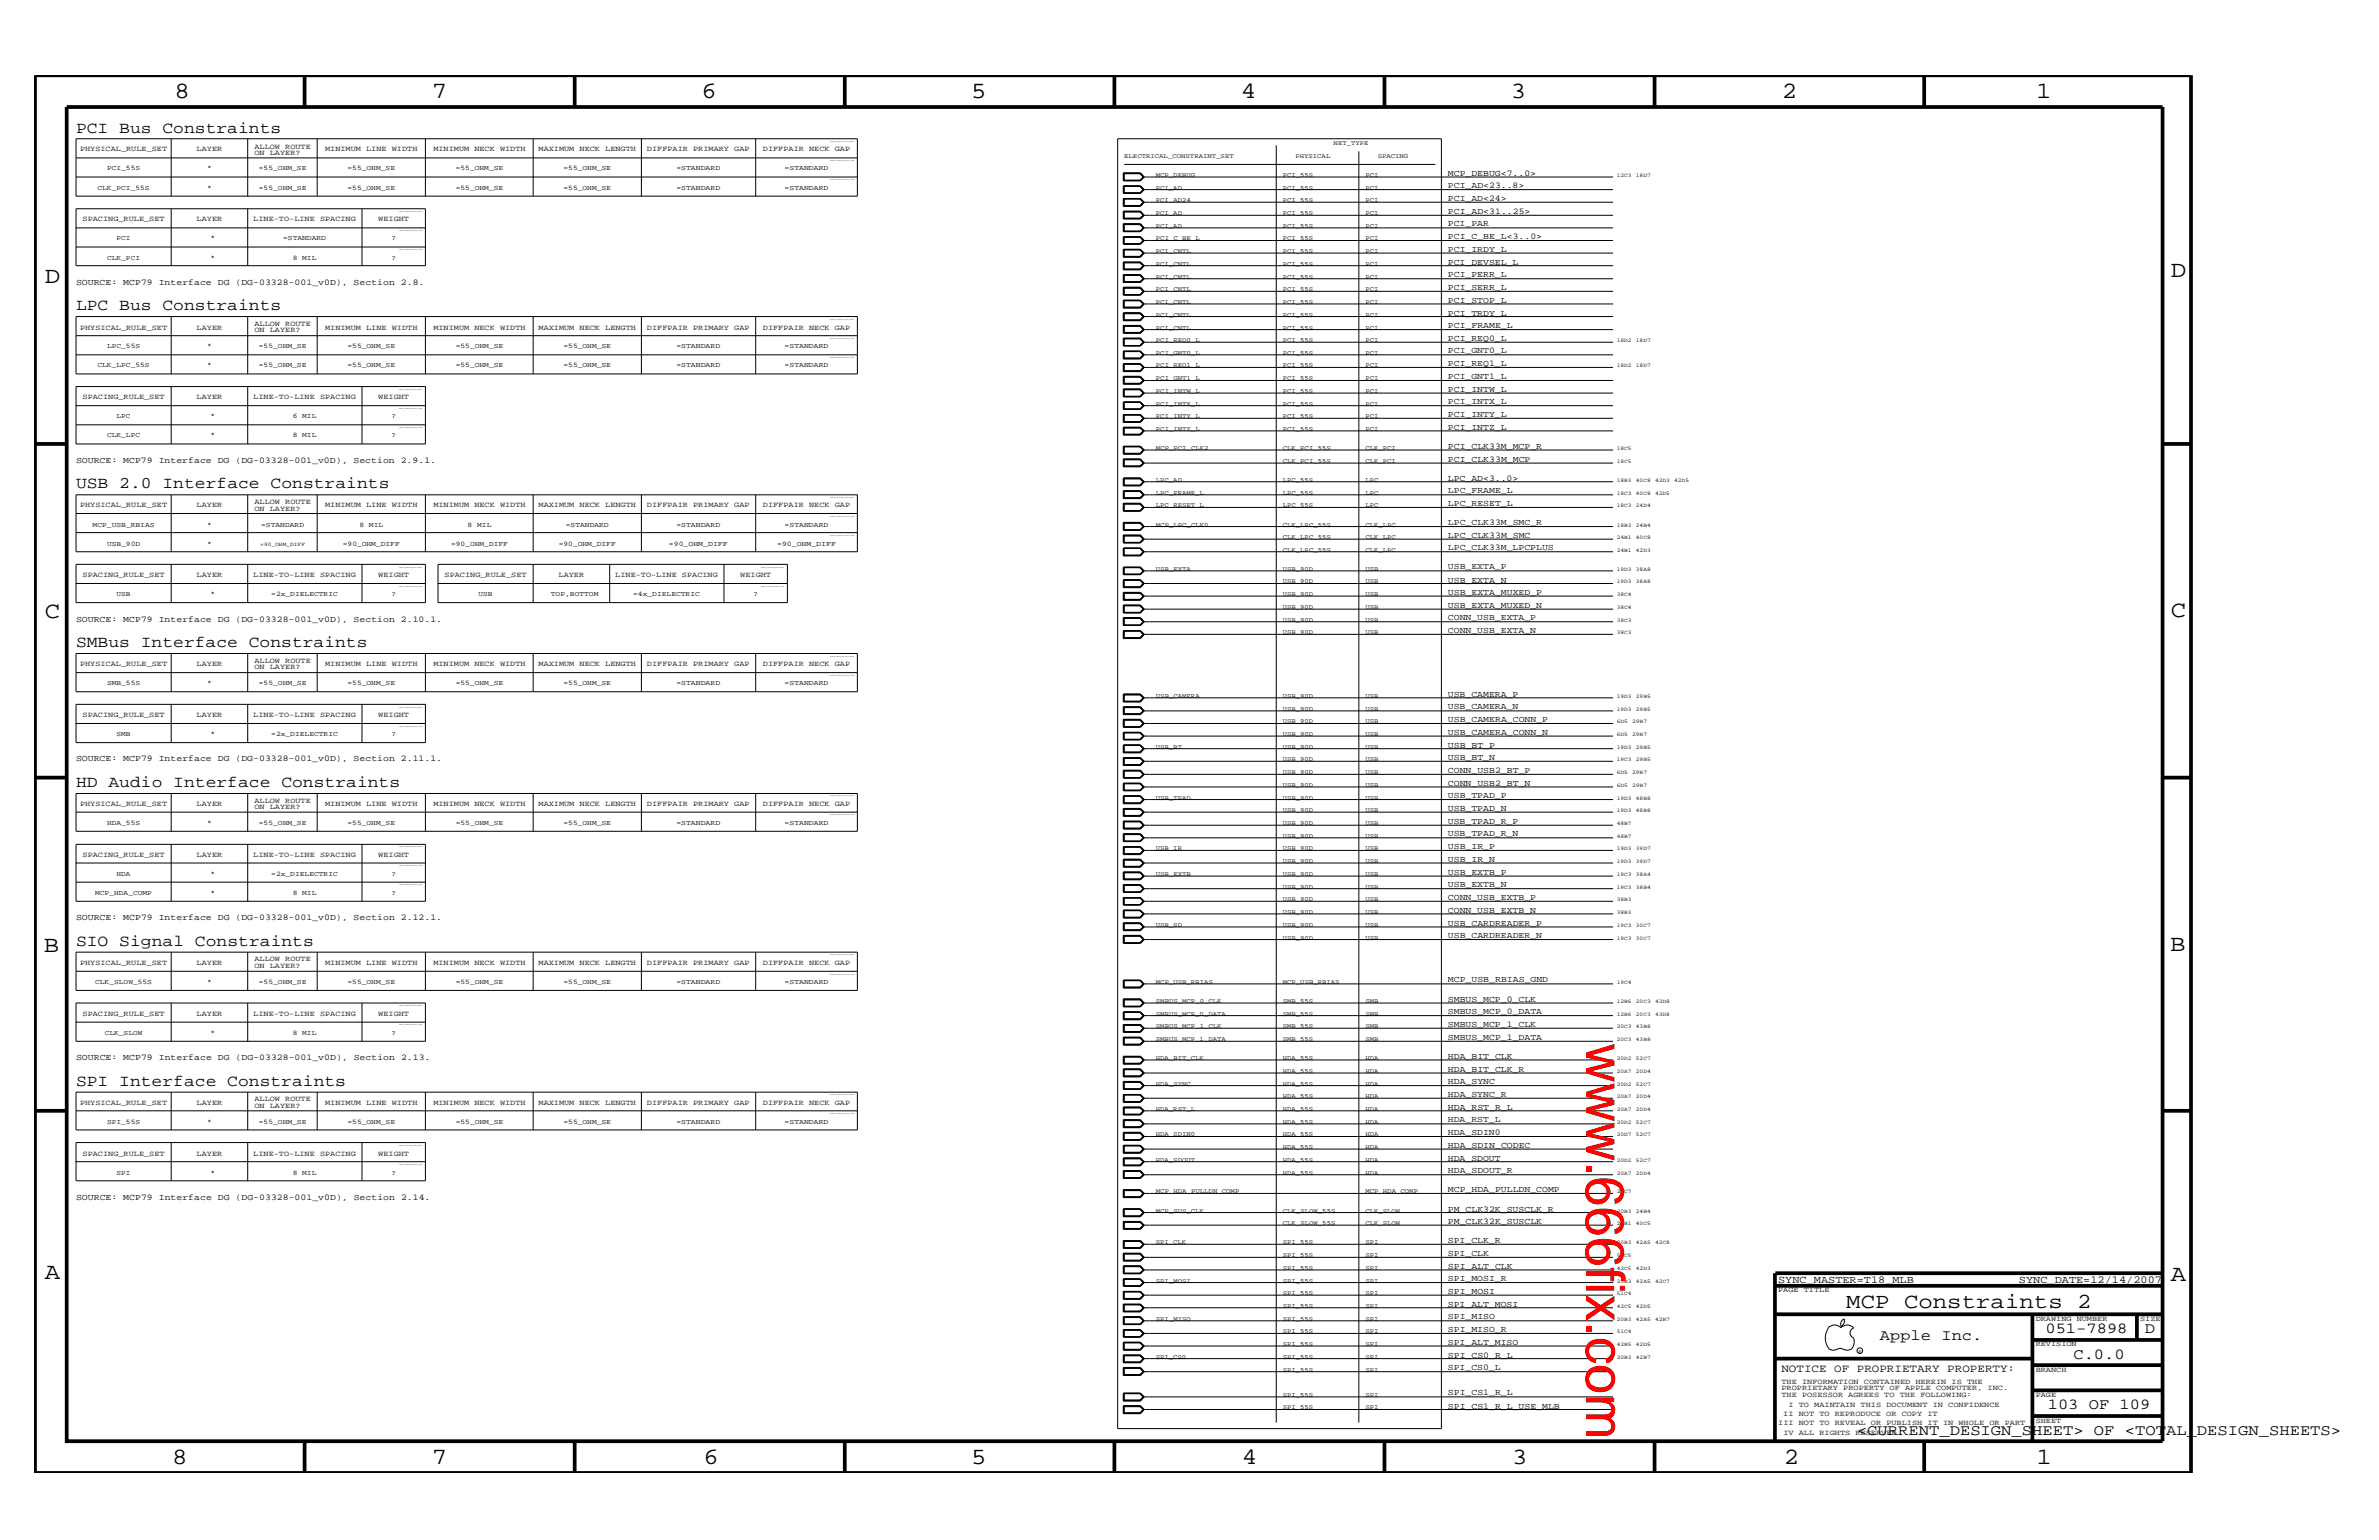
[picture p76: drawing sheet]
<svg xmlns="http://www.w3.org/2000/svg" width="432mm" height="279mm" viewBox="0 0 432 279" stroke-linecap="round" stroke-linejoin="round" font-family="sans-serif">
<defs><g id="words">
<text font-size="9.9" fill="#f00" x="287.9" y="189.3" transform="rotate(90 287.9 189.3)">www.666fix.com</text>
<g font-size="4.2">
<text x="31.7" y="17.8">8</text>
<text x="78.4" y="17.8">7</text>
<text x="127.3" y="17.8">6</text>
<text x="176.3" y="17.8">5</text>
<text x="225.2" y="17.8">4</text>
<text x="274.2" y="17.8">3</text>
<text x="323.4" y="17.8">2</text>
<text x="369.6" y="17.8">1</text>
<text x="8.1" y="51.3">D</text>
<text x="394" y="50.3">D</text>
<text x="8.1" y="112.1">C</text>
<text x="394" y="111.9">C</text>
<text x="8" y="172.7">B</text>
<text x="393.9" y="172.5">B</text>
<text x="8.1" y="232">A</text>
<text x="394" y="232.4">A</text>
<text x="31.2" y="265.6">8</text>
<text x="78.4" y="265.6">7</text>
<text x="127.7" y="265.6">6</text>
<text x="176.3" y="265.6">5</text>
<text x="225.4" y="265.6">4</text>
<text x="274.5" y="265.6">3</text>
<text x="323.8" y="265.6">2</text>
<text x="369.7" y="265.6">1</text>
</g>
<text font-size="3.9" x="335.1" y="237.3">MCP Constraints 2</text>
<g font-size="3">
<text x="13.8" y="24.1">PCI Bus Constraints</text>
<text x="13.8" y="56.3">LPC Bus Constraints</text>
<text x="13.8" y="88.6">USB 2.0 Interface Constraints</text>
<text x="13.8" y="117.4">SMBus Interface Constraints</text>
<text x="13.8" y="142.8">HD Audio Interface Constraints</text>
<text x="13.8" y="171.6">SIO Signal Constraints</text>
<text x="13.8" y="197">SPI Interface Constraints</text>
</g>
<g font-size="2.8">
<text x="341.2" y="243.1">Apple Inc.</text>
<text x="371.3" y="241.9">051-7898</text>
<text x="389.3" y="241.9">D</text>
<text x="376.3" y="246.5">C.0.0</text>
<text x="371.7" y="255.7">103 OF 109</text>
<text x="337.1" y="260.4">&lt;CURRENT_DESIGN_SHEET&gt; OF &lt;TOTAL_DESIGN_SHEETS&gt;</text>
</g>
<text font-size="2" x="323.3" y="248.9">NOTICE OF PROPRIETARY PROPERTY:</text>
<g font-size="1.9">
<text x="322.7" y="232.7">SYNC_MASTER=T18_MLB</text>
<text x="366.4" y="232.7">SYNC_DATE=12/14/2007</text>
</g>
<g font-size="1.6">
<text x="262.8" y="34.1">PCI_AD&lt;23..8&gt;</text>
<text x="262.8" y="31.9">MCP_DEBUG&lt;7..0&gt;</text>
<text x="262.8" y="38.8">PCI_AD&lt;31..25&gt;</text>
<text x="262.8" y="41.1">PCI_PAR</text>
<text x="262.8" y="36.5">PCI_AD&lt;24&gt;</text>
<text x="262.8" y="45.7">PCI_IRDY_L</text>
<text x="262.8" y="43.4">PCI_C_BE_L&lt;3..0&gt;</text>
<text x="13.8" y="51.7">SOURCE: MCP79 Interface DG (DG-03328-001_v0D), Section 2.8.</text>
<text x="262.8" y="48">PCI_DEVSEL_L</text>
<text x="262.8" y="52.6">PCI_SERR_L</text>
<text x="262.8" y="50.3">PCI_PERR_L</text>
<text x="262.8" y="59.5">PCI_FRAME_L</text>
<text x="262.8" y="57.3">PCI_TRDY_L</text>
<text x="262.8" y="54.9">PCI_STOP_L</text>
<text x="262.8" y="64.1">PCI_GNT0_L</text>
<text x="262.8" y="61.8">PCI_REQ0_L</text>
<text x="262.8" y="66.5">PCI_REQ1_L</text>
<text x="262.8" y="68.8">PCI_GNT1_L</text>
<text x="262.8" y="71.1">PCI_INTW_L</text>
<text x="262.8" y="75.7">PCI_INTY_L</text>
<text x="262.8" y="73.3">PCI_INTX_L</text>
<text x="262.8" y="78">PCI_INTZ_L</text>
<text x="262.8" y="81.5">PCI_CLK33M_MCP_R</text>
<text x="262.8" y="83.8">PCI_CLK33M_MCP</text>
<text x="13.8" y="84">SOURCE: MCP79 Interface DG (DG-03328-001_v0D), Section 2.9.1.</text>
<text x="262.8" y="87.2">LPC_AD&lt;3..0&gt;</text>
<text x="262.8" y="89.5">LPC_FRAME_L</text>
<text x="262.8" y="91.8">LPC_RESET_L</text>
<text x="262.8" y="95.3">LPC_CLK33M_SMC_R</text>
<text x="262.8" y="97.6">LPC_CLK33M_SMC</text>
<text x="262.8" y="99.9">LPC_CLK33M_LPCPLUS</text>
<text x="262.8" y="105.7">USB_EXTA_N</text>
<text x="262.8" y="108">USB_EXTA_MUXED_P</text>
<text x="262.8" y="103.3">USB_EXTA_P</text>
<text x="13.8" y="112.8">SOURCE: MCP79 Interface DG (DG-03328-001_v0D), Section 2.10.1.</text>
<text x="262.8" y="110.3">USB_EXTA_MUXED_N</text>
<text x="262.8" y="112.6">CONN_USB_EXTA_P</text>
<text x="262.8" y="114.8">CONN_USB_EXTA_N</text>
<text x="262.8" y="131">USB_CAMERA_CONN_P</text>
<text x="262.8" y="126.4">USB_CAMERA_P</text>
<text x="262.8" y="128.7">USB_CAMERA_N</text>
<text x="262.8" y="135.7">USB_BT_P</text>
<text x="262.8" y="138">USB_BT_N</text>
<text x="262.8" y="133.3">USB_CAMERA_CONN_N</text>
<text x="13.8" y="138.1">SOURCE: MCP79 Interface DG (DG-03328-001_v0D), Section 2.11.1.</text>
<text x="262.8" y="142.5">CONN_USB2_BT_N</text>
<text x="262.8" y="140.2">CONN_USB2_BT_P</text>
<text x="262.8" y="144.8">USB_TPAD_P</text>
<text x="262.8" y="147.2">USB_TPAD_N</text>
<text x="262.8" y="149.5">USB_TPAD_R_P</text>
<text x="262.8" y="154">USB_IR_P</text>
<text x="262.8" y="151.8">USB_TPAD_R_N</text>
<text x="262.8" y="156.4">USB_IR_N</text>
<text x="262.8" y="158.7">USB_EXTB_P</text>
<text x="262.8" y="161">USB_EXTB_N</text>
<text x="13.8" y="167">SOURCE: MCP79 Interface DG (DG-03328-001_v0D), Section 2.12.1.</text>
<text x="262.8" y="167.9">USB_CARDREADER_P</text>
<text x="262.8" y="165.6">CONN_USB_EXTB_N</text>
<text x="262.8" y="163.3">CONN_USB_EXTB_P</text>
<text x="262.8" y="170.2">USB_CARDREADER_N</text>
<text x="262.8" y="178.3">MCP_USB_RBIAS_GND</text>
<text x="262.8" y="184">SMBUS_MCP_0_DATA</text>
<text x="262.8" y="181.7">SMBUS_MCP_0_CLK</text>
<text x="262.8" y="186.4">SMBUS_MCP_1_CLK</text>
<text x="262.8" y="188.7">SMBUS_MCP_1_DATA</text>
<text x="13.8" y="192.3">SOURCE: MCP79 Interface DG (DG-03328-001_v0D), Section 2.13.</text>
<text x="262.8" y="194.4">HDA_BIT_CLK_R</text>
<text x="262.8" y="192.1">HDA_BIT_CLK</text>
<text x="262.8" y="196.7">HDA_SYNC</text>
<text x="262.8" y="201.4">HDA_RST_R_L</text>
<text x="262.8" y="203.7">HDA_RST_L</text>
<text x="262.8" y="199">HDA_SYNC_R</text>
<text x="262.8" y="208.2">HDA_SDIN_CODEC</text>
<text x="262.8" y="205.9">HDA_SDIN0</text>
<text x="262.8" y="212.9">HDA_SDOUT_R</text>
<text x="262.8" y="210.6">HDA_SDOUT</text>
<text x="13.8" y="217.7">SOURCE: MCP79 Interface DG (DG-03328-001_v0D), Section 2.14.</text>
<text x="262.8" y="219.8">PM_CLK32K_SUSCLK_R</text>
<text x="262.8" y="216.4">MCP_HDA_PULLDN_COMP</text>
<text x="262.8" y="222.1">PM_CLK32K_SUSCLK</text>
<text x="262.8" y="225.6">SPI_CLK_R</text>
<text x="262.8" y="227.9">SPI_CLK</text>
<text x="262.8" y="230.2">SPI_ALT_CLK</text>
<text x="262.8" y="232.4">SPI_MOSI_R</text>
<text x="262.8" y="239.4">SPI_MISO</text>
<text x="262.8" y="234.8">SPI_MOSI</text>
<text x="262.8" y="237.1">SPI_ALT_MOSI</text>
<text x="262.8" y="241.7">SPI_MISO_R</text>
<text x="262.8" y="244">SPI_ALT_MISO</text>
<text x="262.8" y="246.3">SPI_CS0_R_L</text>
<text x="262.8" y="248.6">SPI_CS0_L</text>
<text x="262.8" y="255.6">SPI_CS1_R_L_USE_MLB</text>
<text x="262.8" y="253.2">SPI_CS1_R_L</text>
</g>
<g font-size="1.4">
<text x="14.5" y="27.5">PHYSICAL_RULE_SET</text>
<text x="35.7" y="27.5">LAYER</text>
<text x="46.2" y="27">ALLOW ROUTE</text>
<text x="46.2" y="28.1">ON LAYER?</text>
<text x="59" y="27.5">MINIMUM LINE WIDTH</text>
<text x="78.7" y="27.5">MINIMUM NECK WIDTH</text>
<text x="97.7" y="27.5">MAXIMUM NECK LENGTH</text>
<text x="117.4" y="27.5">DIFFPAIR PRIMARY GAP</text>
<text x="138.5" y="27.5">DIFFPAIR NECK GAP</text>
<text x="15" y="40.2">SPACING_RULE_SET</text>
<text x="35.7" y="40.2">LAYER</text>
<text x="46" y="40.2">LINE-TO-LINE SPACING</text>
<text x="68.7" y="40.2">WEIGHT</text>
<text x="14.5" y="59.8">PHYSICAL_RULE_SET</text>
<text x="35.7" y="59.8">LAYER</text>
<text x="46.2" y="59.2">ALLOW ROUTE</text>
<text x="59" y="59.8">MINIMUM LINE WIDTH</text>
<text x="78.7" y="59.8">MINIMUM NECK WIDTH</text>
<text x="97.7" y="59.8">MAXIMUM NECK LENGTH</text>
<text x="117.4" y="59.8">DIFFPAIR PRIMARY GAP</text>
<text x="138.5" y="59.8">DIFFPAIR NECK GAP</text>
<text x="46.2" y="60.3">ON LAYER?</text>
<text x="15" y="72.4">SPACING_RULE_SET</text>
<text x="35.7" y="72.4">LAYER</text>
<text x="46" y="72.4">LINE-TO-LINE SPACING</text>
<text x="68.7" y="72.4">WEIGHT</text>
<text x="14.5" y="92.1">PHYSICAL_RULE_SET</text>
<text x="35.7" y="92.1">LAYER</text>
<text x="46.2" y="91.5">ALLOW ROUTE</text>
<text x="46.2" y="92.7">ON LAYER?</text>
<text x="59" y="92.1">MINIMUM LINE WIDTH</text>
<text x="78.7" y="92.1">MINIMUM NECK WIDTH</text>
<text x="97.7" y="92.1">MAXIMUM NECK LENGTH</text>
<text x="117.4" y="92.1">DIFFPAIR PRIMARY GAP</text>
<text x="138.5" y="92.1">DIFFPAIR NECK GAP</text>
<text x="15" y="104.8">SPACING_RULE_SET</text>
<text x="35.7" y="104.8">LAYER</text>
<text x="46" y="104.8">LINE-TO-LINE SPACING</text>
<text x="68.7" y="104.8">WEIGHT</text>
<text x="80.7" y="104.8">SPACING_RULE_SET</text>
<text x="101.4" y="104.8">LAYER</text>
<text x="111.7" y="104.8">LINE-TO-LINE SPACING</text>
<text x="134.4" y="104.8">WEIGHT</text>
<text x="14.5" y="120.8">PHYSICAL_RULE_SET</text>
<text x="35.7" y="120.8">LAYER</text>
<text x="46.2" y="120.3">ALLOW ROUTE</text>
<text x="46.2" y="121.4">ON LAYER?</text>
<text x="59" y="120.8">MINIMUM LINE WIDTH</text>
<text x="78.7" y="120.8">MINIMUM NECK WIDTH</text>
<text x="97.7" y="120.8">MAXIMUM NECK LENGTH</text>
<text x="117.4" y="120.8">DIFFPAIR PRIMARY GAP</text>
<text x="138.5" y="120.8">DIFFPAIR NECK GAP</text>
<text x="15" y="130.1">SPACING_RULE_SET</text>
<text x="35.7" y="130.1">LAYER</text>
<text x="46" y="130.1">LINE-TO-LINE SPACING</text>
<text x="68.7" y="130.1">WEIGHT</text>
<text x="14.5" y="146.2">PHYSICAL_RULE_SET</text>
<text x="35.7" y="146.2">LAYER</text>
<text x="46.2" y="145.7">ALLOW ROUTE</text>
<text x="46.2" y="146.8">ON LAYER?</text>
<text x="59" y="146.2">MINIMUM LINE WIDTH</text>
<text x="78.7" y="146.2">MINIMUM NECK WIDTH</text>
<text x="97.7" y="146.2">MAXIMUM NECK LENGTH</text>
<text x="117.4" y="146.2">DIFFPAIR PRIMARY GAP</text>
<text x="138.5" y="146.2">DIFFPAIR NECK GAP</text>
<text x="15" y="155.5">SPACING_RULE_SET</text>
<text x="35.7" y="155.5">LAYER</text>
<text x="46" y="155.5">LINE-TO-LINE SPACING</text>
<text x="68.7" y="155.5">WEIGHT</text>
<text x="14.5" y="175">PHYSICAL_RULE_SET</text>
<text x="35.7" y="175">LAYER</text>
<text x="46.2" y="174.4">ALLOW ROUTE</text>
<text x="46.2" y="175.6">ON LAYER?</text>
<text x="59" y="175">MINIMUM LINE WIDTH</text>
<text x="78.7" y="175">MINIMUM NECK WIDTH</text>
<text x="97.7" y="175">MAXIMUM NECK LENGTH</text>
<text x="117.4" y="175">DIFFPAIR PRIMARY GAP</text>
<text x="138.5" y="175">DIFFPAIR NECK GAP</text>
<text x="15" y="184.3">SPACING_RULE_SET</text>
<text x="35.7" y="184.3">LAYER</text>
<text x="46" y="184.3">LINE-TO-LINE SPACING</text>
<text x="68.7" y="184.3">WEIGHT</text>
<text x="14.5" y="200.4">PHYSICAL_RULE_SET</text>
<text x="35.7" y="200.4">LAYER</text>
<text x="46.2" y="199.8">ALLOW ROUTE</text>
<text x="46.2" y="201">ON LAYER?</text>
<text x="59" y="200.4">MINIMUM LINE WIDTH</text>
<text x="78.7" y="200.4">MINIMUM NECK WIDTH</text>
<text x="97.7" y="200.4">MAXIMUM NECK LENGTH</text>
<text x="117.4" y="200.4">DIFFPAIR PRIMARY GAP</text>
<text x="138.5" y="200.4">DIFFPAIR NECK GAP</text>
<text x="15" y="209.7">SPACING_RULE_SET</text>
<text x="35.7" y="209.7">LAYER</text>
<text x="46" y="209.7">LINE-TO-LINE SPACING</text>
<text x="68.7" y="209.7">WEIGHT</text>
<text x="322.7" y="234.4">PAGE TITLE</text>
<text x="369.5" y="239.6">DRAWING NUMBER</text>
<text x="388.5" y="239.6">SIZE</text>
<text x="369.5" y="244.2">REVISION</text>
<text x="323.3" y="251.1">THE INFORMATION CONTAINED HEREIN IS THE</text>
<text x="369.5" y="248.9">BRANCH</text>
<text x="323.3" y="253.4">THE POSESSOR AGREES TO THE FOLLOWING:</text>
<text x="323.3" y="252.3">PROPRIETARY PROPERTY OF APPLE COMPUTER, INC.</text>
<text x="323.7" y="256.9">II NOT TO REPRODUCE OR COPY IT</text>
<text x="324.6" y="255.2">I TO MAINTAIN THIS DOCUMENT IN CONFIDENCE</text>
<text x="369.5" y="253.4">PAGE</text>
<text x="322.7" y="258.6">III NOT TO REVEAL OR PUBLISH IT IN WHOLE OR PART</text>
<text x="323.7" y="260.4">IV ALL RIGHTS RESERVED</text>
<text x="369.5" y="258.1">SHEET</text>
</g>
<g font-size="1.3">
<text x="17.7" y="34.4">CLK_PCI_55S</text>
<text x="19.4" y="30.9">PCI_55S</text>
<text x="37.6" y="34.4">*</text>
<text x="37.6" y="30.9">*</text>
<text x="47" y="30.9">=55_OHM_SE</text>
<text x="47" y="34.4">=55_OHM_SE</text>
<text x="63.1" y="34.4">=55_OHM_SE</text>
<text x="63.1" y="30.9">=55_OHM_SE</text>
<text x="82.7" y="30.9">=55_OHM_SE</text>
<text x="82.7" y="34.4">=55_OHM_SE</text>
<text x="102.3" y="34.4">=55_OHM_SE</text>
<text x="102.3" y="30.9">=55_OHM_SE</text>
<text x="122.8" y="34.4">=STANDARD</text>
<text x="122.8" y="30.9">=STANDARD</text>
<text x="142.4" y="34.4">=STANDARD</text>
<text x="142.4" y="30.9">=STANDARD</text>
<text x="19.4" y="47.1">CLK_PCI</text>
<text x="21.2" y="43.6">PCI</text>
<text x="38.2" y="47.1">*</text>
<text x="38.2" y="43.6">*</text>
<text x="51.4" y="43.6">=STANDARD</text>
<text x="53.1" y="47.1">8 MIL</text>
<text x="71" y="47.1">?</text>
<text x="71" y="43.6">?</text>
<text x="19.4" y="63.2">LPC_55S</text>
<text x="37.6" y="63.2">*</text>
<text x="47" y="63.2">=55_OHM_SE</text>
<text x="63.1" y="63.2">=55_OHM_SE</text>
<text x="82.7" y="63.2">=55_OHM_SE</text>
<text x="102.3" y="63.2">=55_OHM_SE</text>
<text x="122.8" y="63.2">=STANDARD</text>
<text x="142.4" y="63.2">=STANDARD</text>
<text x="17.7" y="66.7">CLK_LPC_55S</text>
<text x="37.6" y="66.7">*</text>
<text x="47" y="66.7">=55_OHM_SE</text>
<text x="63.1" y="66.7">=55_OHM_SE</text>
<text x="82.7" y="66.7">=55_OHM_SE</text>
<text x="102.3" y="66.7">=55_OHM_SE</text>
<text x="122.8" y="66.7">=STANDARD</text>
<text x="142.4" y="66.7">=STANDARD</text>
<text x="21.2" y="75.9">LPC</text>
<text x="38.2" y="75.9">*</text>
<text x="53.1" y="75.9">6 MIL</text>
<text x="71" y="75.9">?</text>
<text x="19.4" y="79.4">CLK_LPC</text>
<text x="38.2" y="79.4">*</text>
<text x="53.1" y="79.4">8 MIL</text>
<text x="71" y="79.4">?</text>
<text x="16.8" y="95.5">MCP_USB_RBIAS</text>
<text x="37.6" y="95.5">*</text>
<text x="47.4" y="95.5">=STANDARD</text>
<text x="65.2" y="95.5">8 MIL</text>
<text x="84.9" y="95.5">8 MIL</text>
<text x="102.7" y="95.5">=STANDARD</text>
<text x="122.8" y="95.5">=STANDARD</text>
<text x="142.4" y="95.5">=STANDARD</text>
<text x="19.4" y="99">USB_90D</text>
<text x="37.6" y="99">*</text>
<text x="62.2" y="99">=90_OHM_DIFF</text>
<text x="81.9" y="99">=90_OHM_DIFF</text>
<text x="101.4" y="99">=90_OHM_DIFF</text>
<text x="121.4" y="99">=90_OHM_DIFF</text>
<text x="141.1" y="99">=90_OHM_DIFF</text>
<text x="21.2" y="108.1">USB</text>
<text x="38.2" y="108.1">*</text>
<text x="49.2" y="108.1">=2x_DIELECTRIC</text>
<text x="71" y="108.1">?</text>
<text x="86.9" y="108.1">USB</text>
<text x="100" y="108.1">TOP,BOTTOM</text>
<text x="114.9" y="108.1">=4x_DIELECTRIC</text>
<text x="136.7" y="108.1">?</text>
<text x="19.4" y="124.3">SMB_55S</text>
<text x="37.6" y="124.3">*</text>
<text x="47" y="124.3">=55_OHM_SE</text>
<text x="63.1" y="124.3">=55_OHM_SE</text>
<text x="82.7" y="124.3">=55_OHM_SE</text>
<text x="102.3" y="124.3">=55_OHM_SE</text>
<text x="122.8" y="124.3">=STANDARD</text>
<text x="142.4" y="124.3">=STANDARD</text>
<text x="21.2" y="133.5">SMB</text>
<text x="38.2" y="133.5">*</text>
<text x="49.2" y="133.5">=2x_DIELECTRIC</text>
<text x="71" y="133.5">?</text>
<text x="19.4" y="149.7">HDA_55S</text>
<text x="37.6" y="149.7">*</text>
<text x="47" y="149.7">=55_OHM_SE</text>
<text x="63.1" y="149.7">=55_OHM_SE</text>
<text x="82.7" y="149.7">=55_OHM_SE</text>
<text x="102.3" y="149.7">=55_OHM_SE</text>
<text x="122.8" y="149.7">=STANDARD</text>
<text x="142.4" y="149.7">=STANDARD</text>
<text x="21.2" y="158.9">HDA</text>
<text x="38.2" y="158.9">*</text>
<text x="49.2" y="158.9">=2x_DIELECTRIC</text>
<text x="71" y="158.9">?</text>
<text x="17.3" y="162.3">MCP_HDA_COMP</text>
<text x="38.2" y="162.3">*</text>
<text x="53.1" y="162.3">8 MIL</text>
<text x="71" y="162.3">?</text>
<text x="17.3" y="178.5">CLK_SLOW_55S</text>
<text x="37.6" y="178.5">*</text>
<text x="47" y="178.5">=55_OHM_SE</text>
<text x="63.1" y="178.5">=55_OHM_SE</text>
<text x="82.7" y="178.5">=55_OHM_SE</text>
<text x="102.3" y="178.5">=55_OHM_SE</text>
<text x="122.8" y="178.5">=STANDARD</text>
<text x="142.4" y="178.5">=STANDARD</text>
<text x="19" y="187.7">CLK_SLOW</text>
<text x="38.2" y="187.7">*</text>
<text x="53.1" y="187.7">8 MIL</text>
<text x="71" y="187.7">?</text>
<text x="19.4" y="203.9">SPI_55S</text>
<text x="37.6" y="203.9">*</text>
<text x="47" y="203.9">=55_OHM_SE</text>
<text x="63.1" y="203.9">=55_OHM_SE</text>
<text x="82.7" y="203.9">=55_OHM_SE</text>
<text x="102.3" y="203.9">=55_OHM_SE</text>
<text x="122.8" y="203.9">=STANDARD</text>
<text x="142.4" y="203.9">=STANDARD</text>
<text x="21.2" y="213.1">SPI</text>
<text x="38.2" y="213.1">*</text>
<text x="53.1" y="213.1">8 MIL</text>
<text x="71" y="213.1">?</text>
</g>
<g font-size="1.2">
<text x="204" y="28.6">ELECTRICAL_CONSTRAINT_SET</text>
<text x="235.1" y="28.6">PHYSICAL</text>
<text x="242.1" y="26.4">NET_TYPE</text>
<text x="250.1" y="28.6">SPACING</text>
<text x="209.8" y="34.4">PCI_AD</text>
<text x="209.8" y="32.1">MCP_DEBUG</text>
<text x="232.8" y="34.4">PCI_55S</text>
<text x="232.8" y="32.1">PCI_55S</text>
<text x="247.8" y="34.4">PCI</text>
<text x="247.8" y="32.1">PCI</text>
<text x="209.8" y="39.1">PCI_AD</text>
<text x="209.8" y="41.3">PCI_AD</text>
<text x="209.8" y="36.7">PCI_AD24</text>
<text x="232.8" y="39.1">PCI_55S</text>
<text x="232.8" y="41.3">PCI_55S</text>
<text x="232.8" y="36.7">PCI_55S</text>
<text x="247.8" y="39.1">PCI</text>
<text x="247.8" y="36.7">PCI</text>
<text x="247.8" y="41.3">PCI</text>
<text x="209.8" y="45.9">PCI_CNTL</text>
<text x="209.8" y="43.6">PCI_C_BE_L</text>
<text x="232.8" y="45.9">PCI_55S</text>
<text x="232.8" y="43.6">PCI_55S</text>
<text x="247.8" y="45.9">PCI</text>
<text x="247.8" y="43.6">PCI</text>
<text x="209.8" y="48.2">PCI_CNTL</text>
<text x="209.8" y="52.9">PCI_CNTL</text>
<text x="209.8" y="50.6">PCI_CNTL</text>
<text x="232.8" y="48.2">PCI_55S</text>
<text x="232.8" y="52.9">PCI_55S</text>
<text x="232.8" y="50.6">PCI_55S</text>
<text x="247.8" y="48.2">PCI</text>
<text x="247.8" y="52.9">PCI</text>
<text x="247.8" y="50.6">PCI</text>
<text x="209.8" y="59.8">PCI_CNTL</text>
<text x="209.8" y="57.4">PCI_CNTL</text>
<text x="209.8" y="55.1">PCI_CNTL</text>
<text x="232.8" y="59.8">PCI_55S</text>
<text x="232.8" y="57.4">PCI_55S</text>
<text x="232.8" y="55.1">PCI_55S</text>
<text x="247.8" y="59.8">PCI</text>
<text x="247.8" y="57.4">PCI</text>
<text x="247.8" y="55.1">PCI</text>
<text x="209.8" y="64.4">PCI_GNT0_L</text>
<text x="209.8" y="62.1">PCI_REQ0_L</text>
<text x="232.8" y="64.4">PCI_55S</text>
<text x="232.8" y="62.1">PCI_55S</text>
<text x="247.8" y="64.4">PCI</text>
<text x="247.8" y="62.1">PCI</text>
<text x="209.8" y="66.7">PCI_REQ1_L</text>
<text x="209.8" y="69">PCI_GNT1_L</text>
<text x="209.8" y="71.3">PCI_INTW_L</text>
<text x="232.8" y="66.7">PCI_55S</text>
<text x="232.8" y="69">PCI_55S</text>
<text x="232.8" y="71.3">PCI_55S</text>
<text x="247.8" y="66.7">PCI</text>
<text x="247.8" y="69">PCI</text>
<text x="247.8" y="71.3">PCI</text>
<text x="209.8" y="75.9">PCI_INTY_L</text>
<text x="209.8" y="73.6">PCI_INTX_L</text>
<text x="232.8" y="75.9">PCI_55S</text>
<text x="232.8" y="73.6">PCI_55S</text>
<text x="247.8" y="75.9">PCI</text>
<text x="247.8" y="73.6">PCI</text>
<text x="209.8" y="78.2">PCI_INTZ_L</text>
<text x="209.8" y="81.6">MCP_PCI_CLK2</text>
<text x="232.8" y="78.2">PCI_55S</text>
<text x="232.8" y="81.6">CLK_PCI_55S</text>
<text x="247.8" y="78.2">PCI</text>
<text x="247.8" y="81.6">CLK_PCI</text>
<text x="209.8" y="87.4">LPC_AD</text>
<text x="209.8" y="89.8">LPC_FRAME_L</text>
<text x="232.8" y="87.4">LPC_55S</text>
<text x="232.8" y="89.8">LPC_55S</text>
<text x="232.8" y="84">CLK_PCI_55S</text>
<text x="247.8" y="87.4">LPC</text>
<text x="247.8" y="89.8">LPC</text>
<text x="247.8" y="84">CLK_PCI</text>
<text x="209.8" y="92.1">LPC_RESET_L</text>
<text x="209.8" y="95.5">MCP_LPC_CLK0</text>
<text x="232.8" y="92.1">LPC_55S</text>
<text x="232.8" y="95.5">CLK_LPC_55S</text>
<text x="247.8" y="92.1">LPC</text>
<text x="247.8" y="95.5">CLK_LPC</text>
<text x="232.8" y="97.8">CLK_LPC_55S</text>
<text x="232.8" y="100.1">CLK_LPC_55S</text>
<text x="247.8" y="97.8">CLK_LPC</text>
<text x="247.8" y="100.1">CLK_LPC</text>
<text x="209.8" y="103.6">USB_EXTA</text>
<text x="232.8" y="105.9">USB_90D</text>
<text x="232.8" y="103.6">USB_90D</text>
<text x="247.8" y="105.9">USB</text>
<text x="247.8" y="103.6">USB</text>
<text x="232.8" y="110.5">USB_90D</text>
<text x="232.8" y="112.8">USB_90D</text>
<text x="232.8" y="108.1">USB_90D</text>
<text x="247.8" y="110.5">USB</text>
<text x="247.8" y="112.8">USB</text>
<text x="247.8" y="108.1">USB</text>
<text x="232.8" y="115.1">USB_90D</text>
<text x="247.8" y="115.1">USB</text>
<text x="209.8" y="126.6">USB_CAMERA</text>
<text x="232.8" y="131.3">USB_90D</text>
<text x="232.8" y="126.6">USB_90D</text>
<text x="232.8" y="129">USB_90D</text>
<text x="247.8" y="131.3">USB</text>
<text x="247.8" y="126.6">USB</text>
<text x="247.8" y="129">USB</text>
<text x="209.8" y="135.8">USB_BT</text>
<text x="232.8" y="135.8">USB_90D</text>
<text x="232.8" y="133.5">USB_90D</text>
<text x="247.8" y="135.8">USB</text>
<text x="247.8" y="133.5">USB</text>
<text x="232.8" y="138.1">USB_90D</text>
<text x="232.8" y="142.8">USB_90D</text>
<text x="232.8" y="140.5">USB_90D</text>
<text x="247.8" y="138.1">USB</text>
<text x="247.8" y="142.8">USB</text>
<text x="247.8" y="140.5">USB</text>
<text x="209.8" y="145.1">USB_TPAD</text>
<text x="232.8" y="145.1">USB_90D</text>
<text x="232.8" y="147.3">USB_90D</text>
<text x="232.8" y="149.7">USB_90D</text>
<text x="247.8" y="145.1">USB</text>
<text x="247.8" y="147.3">USB</text>
<text x="247.8" y="149.7">USB</text>
<text x="209.8" y="154.3">USB_IR</text>
<text x="232.8" y="154.3">USB_90D</text>
<text x="232.8" y="152">USB_90D</text>
<text x="247.8" y="154.3">USB</text>
<text x="247.8" y="152">USB</text>
<text x="209.8" y="158.9">USB_EXTB</text>
<text x="232.8" y="156.6">USB_90D</text>
<text x="232.8" y="158.9">USB_90D</text>
<text x="232.8" y="161.2">USB_90D</text>
<text x="247.8" y="156.6">USB</text>
<text x="247.8" y="158.9">USB</text>
<text x="247.8" y="161.2">USB</text>
<text x="232.8" y="165.8">USB_90D</text>
<text x="232.8" y="163.5">USB_90D</text>
<text x="247.8" y="165.8">USB</text>
<text x="247.8" y="163.5">USB</text>
<text x="209.8" y="168.2">USB_SD</text>
<text x="232.8" y="168.2">USB_90D</text>
<text x="232.8" y="170.5">USB_90D</text>
<text x="247.8" y="168.2">USB</text>
<text x="247.8" y="170.5">USB</text>
<text x="209.8" y="178.5">MCP_USB_RBIAS</text>
<text x="232.8" y="178.5">MCP_USB_RBIAS</text>
<text x="209.8" y="184.3">SMBUS_MCP_0_DATA</text>
<text x="209.8" y="182">SMBUS_MCP_0_CLK</text>
<text x="232.8" y="184.3">SMB_55S</text>
<text x="232.8" y="182">SMB_55S</text>
<text x="247.8" y="184.3">SMB</text>
<text x="247.8" y="182">SMB</text>
<text x="209.8" y="186.5">SMBUS_MCP_1_CLK</text>
<text x="209.8" y="188.9">SMBUS_MCP_1_DATA</text>
<text x="232.8" y="186.5">SMB_55S</text>
<text x="232.8" y="188.9">SMB_55S</text>
<text x="247.8" y="186.5">SMB</text>
<text x="247.8" y="188.9">SMB</text>
<text x="209.8" y="192.3">HDA_BIT_CLK</text>
<text x="209.8" y="197">HDA_SYNC</text>
<text x="232.8" y="194.7">HDA_55S</text>
<text x="232.8" y="192.3">HDA_55S</text>
<text x="232.8" y="197">HDA_55S</text>
<text x="247.8" y="194.7">HDA</text>
<text x="247.8" y="192.3">HDA</text>
<text x="247.8" y="197">HDA</text>
<text x="209.8" y="201.5">HDA_RST_L</text>
<text x="232.8" y="201.5">HDA_55S</text>
<text x="232.8" y="203.9">HDA_55S</text>
<text x="232.8" y="199.2">HDA_55S</text>
<text x="247.8" y="201.5">HDA</text>
<text x="247.8" y="203.9">HDA</text>
<text x="247.8" y="199.2">HDA</text>
<text x="209.8" y="206.2">HDA_SDIN0</text>
<text x="232.8" y="208.5">HDA_55S</text>
<text x="232.8" y="206.2">HDA_55S</text>
<text x="247.8" y="208.5">HDA</text>
<text x="247.8" y="206.2">HDA</text>
<text x="209.8" y="210.8">HDA_SDOUT</text>
<text x="232.8" y="213.1">HDA_55S</text>
<text x="232.8" y="210.8">HDA_55S</text>
<text x="247.8" y="213.1">HDA</text>
<text x="247.8" y="210.8">HDA</text>
<text x="209.8" y="220">MCP_SUS_CLK</text>
<text x="209.8" y="216.5">MCP_HDA_PULLDN_COMP</text>
<text x="232.8" y="220">CLK_SLOW_55S</text>
<text x="247.8" y="220">CLK_SLOW</text>
<text x="247.8" y="216.5">MCP_HDA_COMP</text>
<text x="209.8" y="225.7">SPI_CLK</text>
<text x="232.8" y="222.3">CLK_SLOW_55S</text>
<text x="232.8" y="225.7">SPI_55S</text>
<text x="247.8" y="225.7">SPI</text>
<text x="247.8" y="222.3">CLK_SLOW</text>
<text x="209.8" y="232.7">SPI_MOSI</text>
<text x="232.8" y="230.4">SPI_55S</text>
<text x="232.8" y="228.1">SPI_55S</text>
<text x="232.8" y="232.7">SPI_55S</text>
<text x="247.8" y="230.4">SPI</text>
<text x="247.8" y="228.1">SPI</text>
<text x="247.8" y="232.7">SPI</text>
<text x="209.8" y="239.6">SPI_MISO</text>
<text x="232.8" y="239.6">SPI_55S</text>
<text x="232.8" y="235">SPI_55S</text>
<text x="232.8" y="237.3">SPI_55S</text>
<text x="247.8" y="239.6">SPI</text>
<text x="247.8" y="235">SPI</text>
<text x="247.8" y="237.3">SPI</text>
<text x="232.8" y="241.9">SPI_55S</text>
<text x="232.8" y="244.2">SPI_55S</text>
<text x="247.8" y="241.9">SPI</text>
<text x="247.8" y="244.2">SPI</text>
<text x="209.8" y="246.5">SPI_CS0</text>
<text x="232.8" y="248.9">SPI_55S</text>
<text x="232.8" y="246.5">SPI_55S</text>
<text x="247.8" y="246.5">SPI</text>
<text x="247.8" y="248.9">SPI</text>
<text x="232.8" y="255.7">SPI_55S</text>
<text x="232.8" y="253.4">SPI_55S</text>
<text x="247.8" y="255.7">SPI</text>
<text x="247.8" y="253.4">SPI</text>
</g>
<g font-size="1">
<text x="293.5" y="32.1">12C3</text>
<text x="296.9" y="32.1">18D7</text>
<text x="293.5" y="62.1">18D2</text>
<text x="296.9" y="62.1">18D7</text>
<text x="293.5" y="66.7">18D2</text>
<text x="296.9" y="66.7">18D7</text>
<text x="293.5" y="81.6">18C5</text>
<text x="293.5" y="87.4">18B3</text>
<text x="293.5" y="89.8">18C3</text>
<text x="293.5" y="84">18C5</text>
<text x="296.9" y="87.4">40C8</text>
<text x="296.9" y="89.8">40C8</text>
<text x="300.4" y="87.4">42D3</text>
<text x="300.4" y="89.8">42D5</text>
<text x="303.9" y="87.4">42D5</text>
<text x="293.5" y="92.1">18C3</text>
<text x="293.5" y="95.5">18B3</text>
<text x="296.9" y="92.1">24D4</text>
<text x="296.9" y="95.5">24B4</text>
<text x="47.2" y="99">=90_OHM_DIFF</text>
<text x="293.5" y="97.8">24B1</text>
<text x="293.5" y="100.1">24B1</text>
<text x="296.9" y="97.8">40C8</text>
<text x="296.9" y="100.1">42D3</text>
<text x="293.5" y="105.9">19D3</text>
<text x="293.5" y="103.6">19D3</text>
<text x="296.9" y="105.9">38A8</text>
<text x="296.9" y="103.6">38A8</text>
<text x="293.5" y="110.5">38C4</text>
<text x="293.5" y="112.8">38C3</text>
<text x="293.5" y="108.1">38C4</text>
<text x="293.5" y="115.1">38C3</text>
<text x="293.5" y="131.3">6D5</text>
<text x="293.5" y="126.6">19D3</text>
<text x="293.5" y="129">19D3</text>
<text x="296.2" y="131.3">29B7</text>
<text x="296.9" y="126.6">29B5</text>
<text x="296.9" y="129">29B5</text>
<text x="293.5" y="135.8">19D3</text>
<text x="293.5" y="133.5">6D5</text>
<text x="296.2" y="133.5">29B7</text>
<text x="296.9" y="135.8">29B5</text>
<text x="293.5" y="138.1">19C3</text>
<text x="293.5" y="142.8">6D5</text>
<text x="293.5" y="140.5">6D5</text>
<text x="296.2" y="142.8">29B7</text>
<text x="296.2" y="140.5">29B7</text>
<text x="296.9" y="138.1">29B5</text>
<text x="293.5" y="145.1">19D3</text>
<text x="293.5" y="147.3">19D3</text>
<text x="293.5" y="149.7">48B7</text>
<text x="296.9" y="145.1">48B8</text>
<text x="296.9" y="147.3">48B8</text>
<text x="293.5" y="154.3">19D3</text>
<text x="293.5" y="152">48B7</text>
<text x="296.9" y="154.3">39D7</text>
<text x="293.5" y="156.6">19D3</text>
<text x="293.5" y="158.9">19C3</text>
<text x="293.5" y="161.2">19C3</text>
<text x="296.9" y="156.6">39D7</text>
<text x="296.9" y="158.9">38A4</text>
<text x="296.9" y="161.2">38B4</text>
<text x="293.5" y="165.8">38B3</text>
<text x="293.5" y="163.5">38B3</text>
<text x="293.5" y="168.2">19C3</text>
<text x="293.5" y="170.5">19C3</text>
<text x="296.9" y="168.2">30C7</text>
<text x="296.9" y="170.5">30C7</text>
<text x="293.5" y="178.5">19C4</text>
<text x="293.5" y="184.3">12B6</text>
<text x="293.5" y="182">12B6</text>
<text x="296.9" y="184.3">20C3</text>
<text x="296.9" y="182">20C3</text>
<text x="300.4" y="184.3">43D8</text>
<text x="300.4" y="182">43D8</text>
<text x="293.5" y="186.5">20C3</text>
<text x="293.5" y="188.9">20C3</text>
<text x="296.9" y="186.5">43B8</text>
<text x="296.9" y="188.9">43B8</text>
<text x="293.5" y="194.7">20A7</text>
<text x="293.5" y="192.3">20D2</text>
<text x="293.5" y="197">20D2</text>
<text x="296.9" y="194.7">20D4</text>
<text x="296.9" y="192.3">52C7</text>
<text x="296.9" y="197">52C7</text>
<text x="293.5" y="201.5">20A7</text>
<text x="293.5" y="203.9">20D2</text>
<text x="293.5" y="199.2">20A7</text>
<text x="296.9" y="201.5">20D4</text>
<text x="296.9" y="203.9">52C7</text>
<text x="296.9" y="199.2">20D4</text>
<text x="293.5" y="206.2">20D7</text>
<text x="296.9" y="206.2">52C7</text>
<text x="293.5" y="213.1">20A7</text>
<text x="293.5" y="210.8">20D2</text>
<text x="296.9" y="213.1">20D4</text>
<text x="296.9" y="210.8">52C7</text>
<text x="293.5" y="220">20B3</text>
<text x="293.5" y="216.5">20C7</text>
<text x="296.9" y="220">24B4</text>
<text x="293.5" y="222.3">24B1</text>
<text x="293.5" y="225.7">20B3</text>
<text x="296.9" y="222.3">40C5</text>
<text x="296.9" y="225.7">42A5</text>
<text x="300.4" y="225.7">42C8</text>
<text x="293.5" y="230.4">42C5</text>
<text x="293.5" y="228.1">51C5</text>
<text x="293.5" y="232.7">20B3</text>
<text x="296.9" y="230.4">42D3</text>
<text x="296.9" y="232.7">42A5</text>
<text x="300.4" y="232.7">42C7</text>
<text x="293.5" y="239.6">20B3</text>
<text x="293.5" y="235">51C4</text>
<text x="293.5" y="237.3">42C5</text>
<text x="296.9" y="239.6">42A5</text>
<text x="296.9" y="237.3">42D5</text>
<text x="300.4" y="239.6">42B7</text>
<text x="293.5" y="241.9">51C4</text>
<text x="293.5" y="244.2">42B5</text>
<text x="296.9" y="244.2">42D5</text>
<text x="293.5" y="246.5">20B3</text>
<text x="296.9" y="246.5">42B7</text>
</g>
<text font-size=".9" x="337.3" y="245.4">R</text>
<g font-size=".3">
<text x="150.7" y="29.2">TABLE_PHYSICAL_RULE_ITEM</text>
<text x="150.7" y="25.8">TABLE_PHYSICAL_RULE_HEAD</text>
<text x="150.7" y="32.7">TABLE_PHYSICAL_RULE_ITEM</text>
<text x="72.5" y="38.5">TABLE_SPACING_RULE_HEAD</text>
<text x="72.5" y="41.9">TABLE_SPACING_RULE_ITEM</text>
<text x="72.5" y="45.3">TABLE_SPACING_RULE_ITEM</text>
<text x="150.7" y="58">TABLE_PHYSICAL_RULE_HEAD</text>
<text x="150.7" y="61.5">TABLE_PHYSICAL_RULE_ITEM</text>
<text x="150.7" y="65">TABLE_PHYSICAL_RULE_ITEM</text>
<text x="72.5" y="70.7">TABLE_SPACING_RULE_HEAD</text>
<text x="72.5" y="77.7">TABLE_SPACING_RULE_ITEM</text>
<text x="72.5" y="74.2">TABLE_SPACING_RULE_ITEM</text>
<text x="150.7" y="90.3">TABLE_PHYSICAL_RULE_HEAD</text>
<text x="150.7" y="93.8">TABLE_PHYSICAL_RULE_ITEM</text>
<text x="150.7" y="97.2">TABLE_PHYSICAL_RULE_ITEM</text>
<text x="72.5" y="103">TABLE_SPACING_RULE_HEAD</text>
<text x="72.5" y="106.5">TABLE_SPACING_RULE_ITEM</text>
<text x="138.2" y="106.5">TABLE_SPACING_RULE_ITEM</text>
<text x="138.2" y="103">TABLE_SPACING_RULE_HEAD</text>
<text x="150.7" y="119.2">TABLE_PHYSICAL_RULE_HEAD</text>
<text x="150.7" y="122.6">TABLE_PHYSICAL_RULE_ITEM</text>
<text x="72.5" y="128.4">TABLE_SPACING_RULE_HEAD</text>
<text x="72.5" y="131.9">TABLE_SPACING_RULE_ITEM</text>
<text x="150.7" y="147.9">TABLE_PHYSICAL_RULE_ITEM</text>
<text x="150.7" y="144.5">TABLE_PHYSICAL_RULE_HEAD</text>
<text x="72.5" y="153.7">TABLE_SPACING_RULE_HEAD</text>
<text x="72.5" y="157.2">TABLE_SPACING_RULE_ITEM</text>
<text x="72.5" y="160.6">TABLE_SPACING_RULE_ITEM</text>
<text x="150.7" y="173.3">TABLE_PHYSICAL_RULE_HEAD</text>
<text x="150.7" y="176.8">TABLE_PHYSICAL_RULE_ITEM</text>
<text x="72.5" y="182.6">TABLE_SPACING_RULE_HEAD</text>
<text x="72.5" y="186">TABLE_SPACING_RULE_ITEM</text>
<text x="150.7" y="198.7">TABLE_PHYSICAL_RULE_HEAD</text>
<text x="150.7" y="202.1">TABLE_PHYSICAL_RULE_ITEM</text>
<text x="72.5" y="207.9">TABLE_SPACING_RULE_HEAD</text>
<text x="72.5" y="211.4">TABLE_SPACING_RULE_ITEM</text>
</g>
</g></defs>
<g fill="none" stroke="#000" stroke-width=".18">
<path d="M13.8 32.1h141.8M13.8 25.2h141.8v10.4h-141.8zM13.8 28.6h141.8M31.1 25.2v10.4M31.1 37.9v10.3M45 25.2v10.4M45 37.9v10.3M57.6 25.2v10.4M65.7 37.9v10.3M77.2 25.2v10.4M96.8 25.2v10.4M116.4 25.2v10.4"/>
<path d="M137.2 25.2v10.4M202.9 25.2h58.7v234h-58.7zM203.9 31.4h3.1l.7 .7-.7 .7h-3.1zM203.9 33.7h3.1l.7 .7-.7 .7h-3.1zM203.9 36h3.1l.7 .7-.7 .8h-3.1zM203.9 38.3h3.1l.7 .8-.7 .6h-3.1zM204 33.7v1.4M204 36v1.4h2.9M204 36.1h2.9l.6 .6M204 33.8h2.9l.6 .6M204 33.8v1.2M204 36.1v1.2h2.9l.6-.6"/>
<path d="M204 38.5h2.9l.6 .6-.6 .5h-2.9zM204 29.8h56.5M206.9 31.4h-2.9v1.4M206.9 38.4h-2.9v1.3h2.9M206.9 36l.7 .7-.7 .7M206.9 38.4l.7 .7-.7 .6M206.9 38.4l.6 .7M206.9 31.4l.7 .7-.7 .7M206.9 31.4l.6 .7M206.9 33.7l.7 .7-.7 .7M207.5 32.1l-.6-.6h-2.9v1.2M207.5 36.7l-.6 .7"/>
<path d="M207.5 36.7h85.3M207.5 39.1l-.6 .6M207.5 39.1h85.3M207.5 32.1l-.6 .6h-2.9M207.5 32.1h85.3M207.5 34.4l-.6 .6h-2.9M207.5 34.4h85.3M231.6 26.4v231.7M246.6 27.5v230.6M13.8 41.3v6.9h63.4v-10.3h-63.4v3.4h63.4M13.8 57.4h141.8v10.4h-141.8zM13.8 44.8h63.4"/>
<path d="M31.1 57.4v10.4M45 57.4v10.4M57.6 57.4v10.4M77.2 57.4v10.4M96.8 57.4v10.4M116.4 57.4v10.4M137.2 57.4v10.4M203.9 40.6h3.1l.7 .7-.7 .7h-3.1zM203.9 43h3.1l.7 .6-.7 .7h-3.1zM203.9 45.2h3.1l.7 .7-.7 .8h-3.1zM203.9 47.5h3.1l.7 .7-.7 .8h-3.1zM203.9 49.8h3.1l.7 .8-.7 .7h-3.1z"/>
<path d="M203.9 52.1h3.1l.7 .8-.7 .6h-3.1zM203.9 54.5h3.1l.7 .6-.7 .8h-3.1zM203.9 56.8h3.1l.7 .6-.7 .8h-3.1zM203.9 59h3.1l.7 .8-.7 .7h-3.1zM204 43v1.3M204 45.2v1.4h2.9M204 53.5v-1.3h2.9l.7 .7-.7 .6M204 54.5v1.3h2.9l.7-.7-.7-.6M204 56.8v1.3h2.9M204 54.6h2.9l.6 .5M204 56.8h2.9l.6 .6M204 52.3h2.9l.6 .6"/>
<path d="M204 43h2.9l.6 .6M204 45.3h2.9l.6 .6M204 43v1.2M204 45.3v1.2h2.9l.6-.6M204 47.7h2.9l.6 .5-.6 .6h-2.9zM204 50h2.9l.6 .6-.6 .5h-2.9zM204 52.3v1.2M204 54.6v1.1M204 56.9h2.9l.6 .5-.6 .6h-2.9zM204 59.2h2.9l.6 .6-.6 .5h-2.9zM206.9 40.7h-2.9v1.3M206.9 47.6h-2.9v1.3h2.9"/>
<path d="M206.9 49.9h-2.9v1.4M206.9 59.1h-2.9v1.3h2.9M206.9 59.1l.7 .7-.7 .6M206.9 59.1l.6 .7M206.9 56.8l.7 .6-.7 .7M206.9 49.9l.7 .7-.7 .7M206.9 49.9l.6 .7M206.9 47.6l.7 .6-.7 .7M206.9 47.6l.6 .6M206.9 43l.7 .6-.7 .7M206.9 45.2l.7 .7-.7 .7M206.9 40.7l.7 .6-.7 .7"/>
<path d="M206.9 40.7l.6 .6M207.5 41.3l-.6-.5h-2.9v1.1M207.5 59.8l-.6 .6M207.5 59.8h85.3M207.5 55.1l-.6 .6h-2.9M207.5 55.1h85.3M207.5 57.4l-.6 .7M207.5 57.4h85.3M207.5 50.6l-.6 .6h-2.9M207.5 50.6h85.3M207.5 52.9l-.6 .6h-2.9M207.5 52.9h85.3"/>
<path d="M207.5 48.2l-.6 .7M207.5 48.2h85.3M207.5 43.6l-.6 .6h-2.9M207.5 43.6h85.3M207.5 45.9l-.6 .7M207.5 45.9h85.3M207.5 41.3l-.6 .6h-2.9M207.5 41.3h85.3M13.8 73.6v6.9h63.4v-10.4h-63.4v3.5h63.4M13.8 64.4h141.8M13.8 60.9h141.8M13.8 77.1h63.4"/>
<path d="M31.1 70.1v10.4M45 70.1v10.4M65.7 70.1v10.4M203.9 61.3h3.1l.7 .8-.7 .7h-3.1zM203.9 63.7h3.1l.7 .7-.7 .7h-3.1zM203.9 66h3.1l.7 .7-.7 .7h-3.1zM203.9 68.3h3.1l.7 .7-.7 .7h-3.1zM203.9 70.6h3.1l.7 .7-.7 .7h-3.1zM203.9 72.9h3.1l.7 .7-.7 .7h-3.1zM203.9 75.2h3.1l.7 .7-.7 .8h-3.1zM203.9 77.5h3.1l.7 .7-.7 .7h-3.1zM204 63.7v1.4h2.9l.7-.7-.7-.7"/>
<path d="M204 66v1.3h2.9M204 72.9v1.4M204 75.2v1.4h2.9M204 75.3h2.9l.6 .6M204 73h2.9l.6 .6M204 66.1h2.9l.6 .6M204 63.8h2.9l.6 .6M204 63.8v1.2M204 66.1v1.2h2.9l.6-.6M204 68.4h2.9l.6 .6-.6 .5h-2.9zM204 73v1.2M204 75.3v1.2h2.9l.6-.6"/>
<path d="M204 77.7h2.9l.6 .5-.6 .6h-2.9zM206.9 61.4h-2.9v1.4M206.9 68.4h-2.9v1.2h2.9M206.9 70.6h-2.9v1.4M206.9 77.6h-2.9v1.3h2.9M206.9 77.6l.7 .6-.7 .7M206.9 77.6l.6 .6M206.9 75.2l.7 .7-.7 .7M206.9 72.9l.7 .7-.7 .7M206.9 70.6l.7 .7-.7 .7M206.9 70.6l.6 .7M206.9 66l.7 .7-.7 .6"/>
<path d="M206.9 68.4l.7 .6-.7 .6M206.9 68.4l.6 .6M206.9 61.4l.7 .7-.7 .7M206.9 61.4l.6 .7M207.5 62.1l-.6-.6h-2.9v1.2M207.5 71.3l-.6-.6h-2.9v1.2M207.5 78.2l-.6 .7M207.5 78.2h85.3M207.5 75.9l-.6 .7M207.5 75.9h85.3M207.5 73.6l-.6 .6h-2.9M207.5 73.6h85.3"/>
<path d="M207.5 71.3l-.6 .6h-2.9M207.5 71.3h85.3M207.5 66.7l-.6 .6M207.5 66.7h85.3M207.5 69l-.6 .6M207.5 69h85.3M207.5 62.1l-.6 .6h-2.9M207.5 62.1h85.3M207.5 64.4l-.6 .6h-2.9M207.5 64.4h85.3M13.8 89.8h141.8v10.3h-141.8zM13.8 93.2h141.8"/>
<path d="M13.8 96.6h141.8M31.1 89.8v10.3M45 89.8v10.3M57.6 89.8v10.3M77.2 89.8v10.3M96.8 89.8v10.3M116.4 89.8v10.3M137.2 89.8v10.3M203.9 81h3.1l.7 .6-.7 .8h-3.1zM203.9 83.3h3.1l.7 .7-.7 .7h-3.1zM203.9 86.7h3.1l.7 .7-.7 .8h-3.1zM203.9 89h3.1l.7 .8-.7 .7h-3.1z"/>
<path d="M203.9 91.3h3.1l.7 .8-.7 .6h-3.1zM203.9 94.8h3.1l.7 .7-.7 .7h-3.1zM203.9 97.1h3.1l.7 .7-.7 .7h-3.1zM203.9 99.4h3.1l.7 .7-.7 .8h-3.1zM204 81v1.3h2.9M204 86.7v1.4h2.9M204 98.5v-1.4h2.9l.7 .7-.7 .7M204 99.4v1.4h2.9M204 97.2h2.9l.6 .6M204 99.5h2.9l.6 .6M204 86.8h2.9l.6 .6M204 81.1h2.9l.6 .5"/>
<path d="M204 81.1v1.1h2.9l.6-.6M204 83.4h2.9l.6 .6-.6 .5h-2.9zM204 86.9h2.9l.6 .5-.6 .6h-2.9zM204 89.2h2.9l.6 .6-.6 .5h-2.9zM204 97.2v1.2M204 99.5v1.2h2.9l.6-.6M206.9 83.3h-2.9v1.3h2.9M206.9 89.1h-2.9v1.4M206.9 91.4h-2.9v1.3M206.9 94.9h-2.9v1.3M206.9 99.4l.7 .7-.7 .7M206.9 94.9l.7 .6-.7 .7"/>
<path d="M206.9 94.9l.6 .6M206.9 89.1l.7 .7-.7 .7M206.9 89.1l.6 .7M206.9 91.4l.7 .7-.7 .6M206.9 91.4l.6 .7M206.9 83.3l.7 .7-.7 .6M206.9 83.3l.6 .7M206.9 86.7l.7 .7-.7 .7M206.9 81l.7 .6-.7 .7M207.5 92.1l-.6-.6h-2.9v1.2M207.5 95.5l-.6-.6h-2.9v1.2M207.5 97.8l-.6 .6h-2.9"/>
<path d="M207.5 97.8h85.3M207.5 95.5l-.6 .6h-2.9M207.5 95.5h85.3M207.5 89.8l-.6 .6h-2.9M207.5 89.8h85.3M207.5 92.1l-.6 .6h-2.9M207.5 92.1h85.3M207.5 84l-.6 .6M207.5 84h85.3M207.5 87.4l-.6 .7M207.5 87.4h85.3M207.5 81.6l-.6 .7"/>
<path d="M207.5 81.6h85.3M13.8 105.9v3.4h63.4v-6.9h-63.4v3.5h63.4M13.8 118.6h141.8v6.9h-141.8zM31.1 102.4v6.9M31.1 118.6v6.9M45 102.4v6.9M45 118.6v6.9M57.6 118.6v6.9M65.7 102.4v6.9M77.2 118.6v6.9M79.5 105.9v3.4h63.4v-6.9h-63.4v3.5h63.4M96.8 102.4v6.9"/>
<path d="M96.8 118.6v6.9M110.7 102.4v6.9M116.4 118.6v6.9M131.4 102.4v6.9M137.2 118.6v6.9M203.9 102.9h3.1l.7 .7-.7 .7h-3.1zM203.9 105.2h3.1l.7 .7-.7 .7h-3.1zM203.9 107.5h3.1l.7 .6-.7 .8h-3.1zM203.9 109.8h3.1l.7 .7-.7 .7h-3.1zM203.9 112h3.1l.7 .8-.7 .7h-3.1zM203.9 114.4h3.1l.7 .7-.7 .8h-3.1zM204 102.9v1.4"/>
<path d="M204 105.2v1.3h2.9M204 113.5v-1.4h2.9l.7 .7-.7 .7M204 114.4v1.4h2.9M204 103h2.9l.6 .6M204 105.3h2.9l.6 .6M204 114.5h2.9l.6 .6M204 112.2h2.9l.6 .6M204 103v1.2M204 105.3v1.2h2.9l.6-.6M204 107.6h2.9l.6 .5-.6 .6h-2.9zM204 112.2v1.2M204 114.5v1.2h2.9l.6-.6"/>
<path d="M206.9 107.6h-2.9v1.2h2.9M206.9 109.8h-2.9v1.4M206.9 102.9l.7 .7-.7 .7M206.9 105.2l.7 .7-.7 .6M206.9 107.6l.7 .5-.7 .7M206.9 107.6l.6 .5M206.9 109.8l.7 .7-.7 .7M206.9 109.8l.6 .7M206.9 114.4l.7 .7-.7 .7M207.5 110.5l-.6-.6h-2.9v1.2M207.5 103.6l-.6 .6h-2.9M207.5 103.6h85.3"/>
<path d="M207.5 105.9l-.6 .6M207.5 105.9h85.3M207.5 108.1l-.6 .7M207.5 108.1h85.3M207.5 110.5l-.6 .6h-2.9M207.5 110.5h85.3M207.5 100.1l-.6 .7M207.5 100.1h85.3M207.5 115.1l-.6 .7M207.5 115.1h85.3M207.5 112.8l-.6 .6h-2.9M207.5 112.8h85.3"/>
<path d="M13.8 131.3v3.4h63.4v-6.9h-63.4v3.5h63.4M13.8 122h141.8M31.1 127.8v6.9M45 127.8v6.9M65.7 127.8v6.9M203.9 125.9h3.1l.7 .7-.7 .8h-3.1zM203.9 128.2h3.1l.7 .8-.7 .7h-3.1zM203.9 130.5h3.1l.7 .8-.7 .6h-3.1zM203.9 132.9h3.1l.7 .6-.7 .7h-3.1zM203.9 135.2h3.1l.7 .6-.7 .8h-3.1zM203.9 137.4h3.1l.7 .7-.7 .8h-3.1zM203.9 139.7h3.1l.7 .8-.7 .7h-3.1z"/>
<path d="M204 125.9v1.4h2.9M204 132.9v1.3M204 135.2v1.3h2.9M204 126h2.9l.6 .6M204 135.2h2.9l.6 .6M204 133h2.9l.6 .5M204 126.1h2.9l.6 .5-.6 .6h-2.9zM204 128.4h2.9l.6 .6-.6 .5h-2.9zM204 133v1.1M204 135.2v1.2h2.9l.6-.6M204 137.6h2.9l.6 .5-.6 .6h-2.9zM206.9 128.3h-2.9v1.3h2.9"/>
<path d="M206.9 130.6h-2.9v1.3M206.9 137.5h-2.9v1.3h2.9M206.9 139.8h-2.9v1.4M206.9 125.9l.7 .7-.7 .7M206.9 128.3l.7 .7-.7 .6M206.9 128.3l.6 .7M206.9 135.2l.7 .6-.7 .7M206.9 137.5l.7 .6-.7 .7M206.9 137.5l.6 .6M206.9 139.8l.7 .7-.7 .7M206.9 139.8l.6 .7M206.9 132.9l.7 .6-.7 .7"/>
<path d="M206.9 130.6l.7 .7-.7 .6M206.9 130.6l.6 .7M207.5 131.3l-.6-.6h-2.9v1.2M207.5 126.6l-.6 .7M207.5 126.6h85.3M207.5 129l-.6 .6M207.5 129h85.3M207.5 135.8l-.6 .7M207.5 135.8h85.3M207.5 138.1l-.6 .7M207.5 138.1h85.3M207.5 133.5l-.6 .6h-2.9"/>
<path d="M207.5 133.5h85.3M207.5 131.3l-.6 .6h-2.9M207.5 131.3h85.3M13.8 156.6v6.9h63.4v-10.3h-63.4v3.4h63.4M13.8 147.3h141.8M13.8 144h141.8v6.8h-141.8zM31.1 144v6.8M31.1 153.2v10.3M45 144v6.8M45 153.2v10.3M57.6 144v6.8M65.7 153.2v10.3"/>
<path d="M77.2 144v6.8M96.8 144v6.8M116.4 144v6.8M137.2 144v6.8M203.9 142.1h3.1l.7 .7-.7 .7h-3.1zM203.9 144.4h3.1l.7 .7-.7 .7h-3.1zM203.9 146.7h3.1l.7 .6-.7 .8h-3.1zM203.9 149h3.1l.7 .7-.7 .7h-3.1zM203.9 151.2h3.1l.7 .8-.7 .7h-3.1zM203.9 153.6h3.1l.7 .7-.7 .8h-3.1zM203.9 155.9h3.1l.7 .7-.7 .7h-3.1zM203.9 158.2h3.1l.7 .7-.7 .7h-3.1z"/>
<path d="M204 142.1v1.4M204 144.4v1.3h2.9M204 152.7v-1.4h2.9l.7 .7-.7 .7M204 153.6v1.4h2.9l.7-.7-.7-.7M204 155.9v1.4h2.9M204 144.5h2.9l.6 .6M204 153.7h2.9l.6 .6M204 156h2.9l.6 .6M204 151.4h2.9l.6 .6M204 142.2h2.9l.6 .6M204 142.2v1.2M204 144.5v1.2h2.9l.6-.6"/>
<path d="M204 146.8h2.9l.6 .5-.6 .6h-2.9zM204 149.1h2.9l.6 .6-.6 .5h-2.9zM204 151.4v1.2M204 153.7v1.2M204 156.1h2.9l.6 .5-.6 .6h-2.9zM204 158.4h2.9l.6 .5-.6 .6h-2.9zM206.9 146.8h-2.9v1.2h2.9M206.9 149h-2.9v1.4M206.9 158.3h-2.9v1.2h2.9M206.9 144.4l.7 .7-.7 .6M206.9 146.8l.7 .5-.7 .7M206.9 146.8l.6 .5"/>
<path d="M206.9 155.9l.7 .7-.7 .7M206.9 158.3l.7 .6-.7 .6M206.9 158.3l.6 .6M206.9 149l.7 .7-.7 .7M206.9 149l.6 .7M206.9 142.1l.7 .7-.7 .7M207.5 140.5l-.6-.6h-2.9v1.2M207.5 145.1l-.6 .6M207.5 145.1h85.3M207.5 147.3l-.6 .7M207.5 147.3h85.3M207.5 154.3l-.6 .6h-2.9"/>
<path d="M207.5 154.3h85.3M207.5 156.6l-.6 .7M207.5 156.6h85.3M207.5 158.9l-.6 .6M207.5 158.9h85.3M207.5 152l-.6 .6h-2.9M207.5 152h85.3M207.5 149.7l-.6 .6h-2.9M207.5 149.7h85.3M207.5 142.8l-.6 .6h-2.9M207.5 142.8h85.3M207.5 140.5l-.6 .6h-2.9"/>
<path d="M207.5 140.5h85.3M13.8 172.7h141.8v7h-141.8zM13.8 160h63.4M13.8 176.2h141.8M31.1 172.7v7M45 172.7v7M57.6 172.7v7M77.2 172.7v7M96.8 172.7v7M116.4 172.7v7M137.2 172.7v7M203.9 160.5h3.1l.7 .7-.7 .7h-3.1z"/>
<path d="M203.9 162.8h3.1l.7 .7-.7 .7h-3.1zM203.9 165.1h3.1l.7 .7-.7 .8h-3.1zM203.9 167.4h3.1l.7 .8-.7 .7h-3.1zM203.9 169.7h3.1l.7 .8-.7 .6h-3.1zM203.9 177.8h3.1l.7 .7-.7 .8h-3.1zM204 162.8v1.4M204 165.1v1.4h2.9M204 177.8v1.4h2.9l.7-.7-.7-.7M204 177.9h2.9l.6 .6M204 165.2h2.9l.6 .6M204 162.9h2.9l.6 .6M204 162.9v1.2"/>
<path d="M204 165.2v1.2h2.9l.6-.6M204 167.6h2.9l.6 .6-.6 .5h-2.9zM204 177.9v1.2M206.9 160.6h-2.9v1.3M206.9 167.5h-2.9v1.3h2.9M206.9 169.8h-2.9v1.3M206.9 160.6l.7 .6-.7 .7M206.9 160.6l.6 .6M206.9 165.1l.7 .7-.7 .7M206.9 162.8l.7 .7-.7 .7M206.9 169.8l.7 .7-.7 .6M206.9 169.8l.6 .7"/>
<path d="M206.9 167.5l.7 .7-.7 .6M206.9 167.5l.6 .7M207.5 161.2l-.6-.6h-2.9v1.2M207.5 170.5l-.6-.6h-2.9v1.2M207.5 161.2l-.6 .6h-2.9M207.5 161.2h85.3M207.5 178.5l-.6 .6h-2.9M207.5 178.5h85.3M207.5 165.8l-.6 .7M207.5 165.8h85.3M207.5 163.5l-.6 .6h-2.9M207.5 163.5h85.3"/>
<path d="M207.5 170.5l-.6 .6h-2.9M207.5 170.5h85.3M207.5 168.2l-.6 .6M207.5 168.2h85.3M13.8 185.4v3.5h63.4v-6.9h-63.4v3.4h63.4M13.8 198.1h141.8v6.9h-141.8zM31.1 182v6.9M31.1 198.1v6.9M45 182v6.9M45 198.1v6.9M57.6 198.1v6.9M65.7 182v6.9"/>
<path d="M77.2 198.1v6.9M96.8 198.1v6.9M116.4 198.1v6.9M137.2 198.1v6.9M203.9 191.6h3.1l.7 .7-.7 .8h-3.1zM203.9 181.2h3.1l.7 .8-.7 .7h-3.1zM203.9 183.6h3.1l.7 .7-.7 .7h-3.1zM203.9 185.9h3.1l.7 .6-.7 .8h-3.1zM203.9 188.2h3.1l.7 .7-.7 .7h-3.1zM203.9 193.9h3.1l.7 .8-.7 .7h-3.1zM203.9 196.2h3.1l.7 .8-.7 .6h-3.1zM203.9 198.6h3.1l.7 .6-.7 .8h-3.1z"/>
<path d="M204 182.7v-1.4h2.9l.7 .7-.7 .7M204 183.6v1.3h2.9l.7-.6-.7-.7M204 185.9v1.3h2.9M204 197.6v-1.3h2.9l.7 .7-.7 .6M204 198.6v1.3h2.9M204 196.4h2.9l.6 .6M204 198.7h2.9l.6 .5M204 181.4h2.9l.6 .6M204 183.7h2.9l.6 .6M204 186h2.9l.6 .5M204 191.8h2.9l.6 .5-.6 .6h-2.9zM204 181.4v1.2"/>
<path d="M204 183.7v1.2M204 186h2.9l.6 .5-.6 .6h-2.9zM204 188.3h2.9l.6 .6-.6 .5h-2.9zM204 194.1h2.9l.6 .6-.6 .5h-2.9zM204 196.4v1.2M204 198.7v1.1h2.9l.6-.6M206.9 191.7l.7 .6-.7 .7M206.9 191.7h-2.9v1.3h2.9M206.9 188.2h-2.9v1.4M206.9 194h-2.9v1.4M206.9 191.7l.6 .6M206.9 194l.7 .7-.7 .7"/>
<path d="M206.9 194l.6 .7M206.9 198.6l.7 .6-.7 .7M206.9 185.9l.7 .6-.7 .7M206.9 188.2l.7 .7-.7 .7M206.9 188.2l.6 .7M207.5 192.3l-.6 .7M207.5 192.3h85.3M207.5 197l-.6 .6h-2.9M207.5 197h85.3M207.5 194.7l-.6 .6h-2.9M207.5 194.7h85.3M207.5 199.2l-.6 .7"/>
<path d="M207.5 199.2h85.3M207.5 182l-.6 .6h-2.9M207.5 182h85.3M207.5 184.3l-.6 .6h-2.9M207.5 184.3h85.3M207.5 186.5l-.6 .7M207.5 186.5h85.3M207.5 188.9l-.6 .6h-2.9M207.5 188.9h85.3M13.8 210.8v3.4h63.4v-6.9h-63.4v3.5h63.4M13.8 201.5h141.8M31.1 207.3v6.9"/>
<path d="M45 207.3v6.9M65.7 207.3v6.9M203.9 200.9h3.1l.7 .6-.7 .8h-3.1zM203.9 203.1h3.1l.7 .8-.7 .7h-3.1zM203.9 205.4h3.1l.7 .8-.7 .7h-3.1zM203.9 207.8h3.1l.7 .7-.7 .7h-3.1zM203.9 210.1h3.1l.7 .7-.7 .7h-3.1zM203.9 212.4h3.1l.7 .7-.7 .7h-3.1zM203.9 215.8h3.1l.7 .7-.7 .8h-3.1zM203.9 219.3h3.1l.7 .7-.7 .8h-3.1zM204 200.9v1.3h2.9M204 207.8v1.4h2.9l.7-.7-.7-.7"/>
<path d="M204 210.1v1.3h2.9M204 215.8v1.4h2.9M204 219.3v1.4h2.9M204 200.9h2.9l.6 .6M204 215.9h2.9l.6 .6M204 219.4h2.9l.6 .6M204 207.9h2.9l.6 .6M204 210.2h2.9l.6 .6M204 201h2.9l.6 .5-.6 .6h-2.9zM204 203.3h2.9l.6 .6-.6 .5h-2.9zM204 207.9v1.2M204 210.3h2.9l.6 .5-.6 .6h-2.9z"/>
<path d="M204 212.5h2.9l.6 .6-.6 .5h-2.9zM204 216h2.9l.6 .5-.6 .6h-2.9zM204 219.4v1.2h2.9l.6-.6M206.9 203.2h-2.9v1.4M206.9 205.5h-2.9v1.4M206.9 212.5h-2.9v1.2h2.9M206.9 200.9l.7 .6-.7 .7M206.9 215.8l.7 .7-.7 .7M206.9 219.3l.7 .7-.7 .7M206.9 203.2l.7 .7-.7 .7M206.9 203.2l.6 .7M206.9 210.1l.7 .7-.7 .6"/>
<path d="M206.9 205.5l.7 .7-.7 .7M206.9 205.5l.6 .7M206.9 212.5l.7 .6-.7 .6M206.9 212.5l.6 .6M207.5 206.2l-.6-.6h-2.9v1.2M207.5 201.5l-.6 .7M207.5 201.5h85.3M207.5 216.5l-.6 .7M207.5 216.5h85.3M207.5 220l-.6 .7M207.5 220h85.3M207.5 208.5l-.6 .6h-2.9"/>
<path d="M207.5 208.5h85.3M207.5 203.9l-.6 .6h-2.9M207.5 203.9h85.3M207.5 210.8l-.6 .6M207.5 210.8h85.3M207.5 206.2l-.6 .6h-2.9M207.5 206.2h85.3M207.5 213.1l-.6 .6M207.5 213.1h85.3M203.9 221.6h3.1l.7 .7-.7 .7h-3.1zM203.9 225.1h3.1l.7 .6-.7 .8h-3.1zM203.9 227.4h3.1l.7 .7-.7 .7h-3.1z"/>
<path d="M203.9 229.6h3.1l.7 .8-.7 .7h-3.1zM203.9 232h3.1l.7 .7-.7 .7h-3.1zM203.9 234.3h3.1l.7 .7-.7 .7h-3.1zM203.9 236.6h3.1l.7 .7-.7 .7h-3.1zM203.9 238.9h3.1l.7 .7-.7 .7h-3.1zM204 225.1v1.3h2.9M204 232v1.4M204 234.3v1.4h2.9M204 225.2h2.9l.6 .5M204 232.1h2.9l.6 .6M204 234.4h2.9l.6 .6M204 221.8h2.9l.6 .5-.6 .6h-2.9z"/>
<path d="M204 225.2h2.9l.6 .5-.6 .6h-2.9zM204 227.5h2.9l.6 .6-.6 .5h-2.9zM204 232.1v1.2M204 234.4v1.2h2.9l.6-.6M204 236.8h2.9l.6 .5-.6 .6h-2.9zM206.9 221.7h-2.9v1.3h2.9M206.9 227.4h-2.9v1.3h2.9M206.9 229.7h-2.9v1.4M206.9 236.7h-2.9v1.2h2.9M206.9 239h-2.9v1.3M206.9 221.7l.7 .6-.7 .7M206.9 221.7l.6 .6"/>
<path d="M206.9 229.7l.7 .7-.7 .7M206.9 229.7l.6 .7M206.9 236.7l.7 .6-.7 .6M206.9 236.7l.6 .6M206.9 225.1l.7 .6-.7 .7M206.9 227.4l.7 .7-.7 .6M206.9 227.4l.6 .7M206.9 232l.7 .7-.7 .7M206.9 234.3l.7 .7-.7 .7M206.9 239l.7 .6-.7 .7M206.9 239l.6 .6M207.5 230.4l-.6-.6h-2.9v1.2"/>
<path d="M207.5 239.6l-.6-.6h-2.9v1.2M207.5 222.3l-.6 .7M207.5 222.3h85.3M207.5 230.4l-.6 .6h-2.9M207.5 230.4h85.3M207.5 237.3l-.6 .6M207.5 237.3h85.3M207.5 225.7l-.6 .7M207.5 225.7h85.3M207.5 228.1l-.6 .6M207.5 228.1h85.3M207.5 232.7l-.6 .6h-2.9"/>
<path d="M207.5 232.7h85.3M207.5 235l-.6 .7M207.5 235h85.3M207.5 239.6l-.6 .6h-2.9M207.5 239.6h85.3M334.7 239.3l.1 .3a1.19 1.19 0 0 1-.6 1.1M334.8 239.3a1.02 1.02 0 0 0-.6 1.3M203.9 241.2h3.1l.7 .7-.7 .7h-3.1zM203.9 243.5h3.1l.7 .7-.7 .8h-3.1zM203.9 245.8h3.1l.7 .7-.7 .8h-3.1zM203.9 248.1h3.1l.7 .8-.7 .6h-3.1zM203.9 252.8h3.1l.7 .6-.7 .8h-3.1z"/>
<path d="M203.9 255h3.1l.7 .7-.7 .8h-3.1zM204 241.2v1.4M204 243.5v1.4h2.9M204 252.8v1.3h2.9l.7-.7-.7-.6M204 255v1.4h2.9M204 255.1h2.9l.6 .6M204 252.8h2.9l.6 .6M204 243.6h2.9l.6 .6M204 241.3h2.9l.6 .6M204 241.3v1.2M204 243.6v1.2h2.9l.6-.6M204 246h2.9l.6 .5-.6 .6h-2.9z"/>
<path d="M204 248.3h2.9l.6 .6-.6 .5h-2.9zM204 252.8v1.2M204 255.2h2.9l.6 .5-.6 .6h-2.9zM206.9 245.9h-2.9v1.3h2.9M206.9 248.2h-2.9v1.3M206.9 255l.7 .7-.7 .7M206.9 243.5l.7 .7-.7 .7M206.9 241.2l.7 .7-.7 .7M206.9 245.9l.7 .6-.7 .7M206.9 245.9l.6 .6M206.9 248.2l.7 .7-.7 .6M206.9 248.2l.6 .7"/>
<path d="M207.5 255.7l-.6 .7M207.5 255.7h85.3M207.5 253.4l-.6 .6h-2.9M207.5 253.4h85.3M207.5 244.2l-.6 .7M207.5 244.2h85.3M207.5 241.9l-.6 .6h-2.9M207.5 241.9h85.3M207.5 246.5l-.6 .7M207.5 246.5h85.3M207.5 248.9l-.6 .6h-2.9M207.5 248.9h85.3"/>
<path d="M331.8 240.9a1.61 1.61 0 0 1 2.4 0M331.9 241a3.1 3.1 0 0 0 .2 3.9M332.1 244.8l.6 .2 .7-.2M333.4 244.9l.6-.3 .7 .3M334.1 240.9a1.61 1.61 0 0 1 2.3 0M334.6 244.8l.7 .2 .6-.2M336.4 242.8l.2 .6a1.95 1.95 0 0 1-.6 1.4M336.5 240.9a.93 .93 0 0 0-.7 .9 .93 .93 0 0 0 .7 .9"/>
<circle cx="337.6" cy="245.1" r=".51"/>
</g>
<g fill="none" stroke="#000" stroke-width=".68" stroke-linecap="butt">
<path d="M6.4 13.7h391.3v253.5h-391.3zM12.1 19.4h380.4v242.1h-380.4zM55.3 13.7v5.7M104.3 13.7v5.7M153.3 13.7v5.7M202.3 13.7v5.7M251.3 13.7v5.7M300.3 13.7v5.7M349.3 13.7v5.7M6.4 80.5h5.7M392.5 80.5h5.2M6.4 141.1h5.7"/>
<path d="M392.5 141.1h5.2M6.4 201.5h5.7M392.5 201.5h5.2M322.2 231v30.5M322.2 233.3h70.3M322.2 238.4h70.3M322.2 231h70.3M368.9 238.4v23.1M387.9 238.4v4.7M322.2 246.5h46.7M368.9 256.9h23.6M368.9 252.3h23.6"/>
<path d="M368.9 247.7h23.6M368.9 243.1h23.6M55.3 261.5v5.7M104.3 261.5v5.7M153.3 261.5v5.7M202.3 261.7v5.5M251.3 261.5v5.7M300.3 261.5v5.7M349.3 261.5v5.7"/>
</g>
<use href="#words"/>
</svg>
